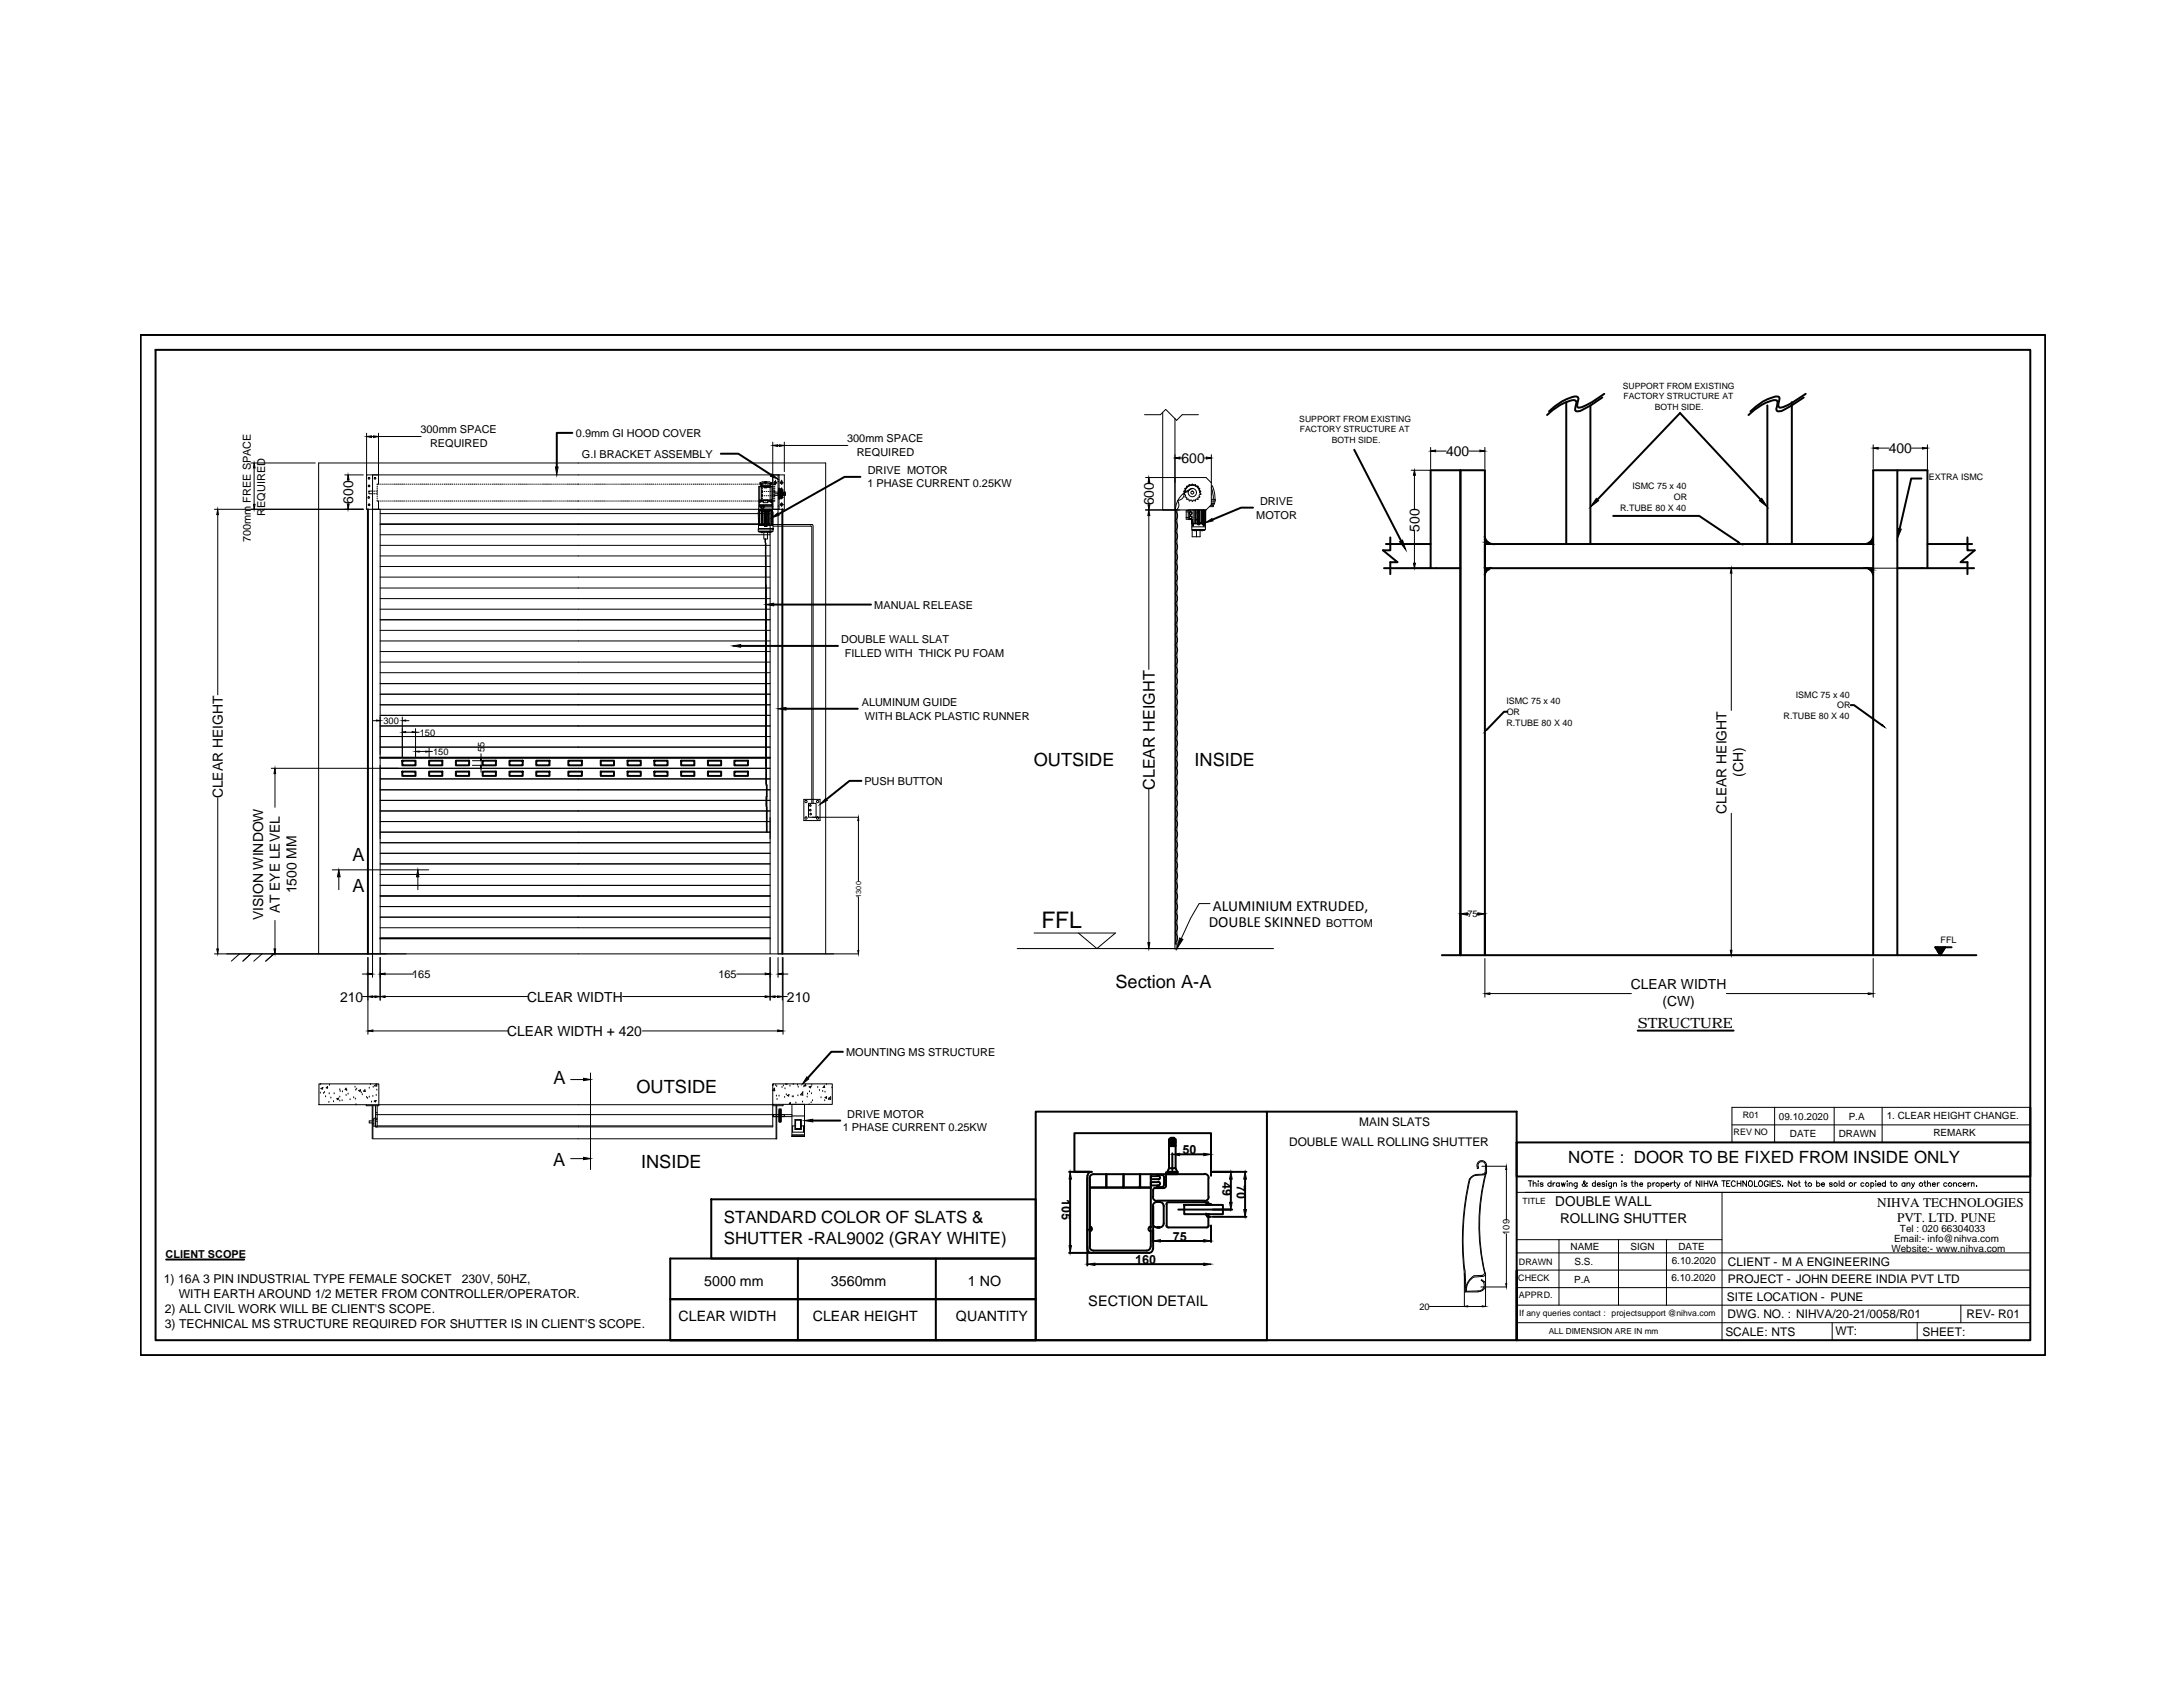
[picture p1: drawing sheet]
<svg xmlns="http://www.w3.org/2000/svg" width="279mm" height="216mm" viewBox="0 0 279 216" stroke-linecap="round" stroke-linejoin="round" font-family="sans-serif">
<defs><g id="words">
<text font-size="2.9" x="133.3" y="118.8">FFL</text>
<g font-size="2.3">
<text x="132.3" y="98">OUTSIDE</text>
<text x="152.9" y="98.1">INSIDE</text>
<text x="45.1" y="110.2">A</text>
<text x="45.1" y="114.1">A</text>
<text x="142.8" y="126.4">Section A-A</text>
<text x="70.8" y="138.7">A</text>
<text x="81.5" y="139.9">OUTSIDE</text>
<text x="70.8" y="149.3">A</text>
<text x="82.1" y="149.5">INSIDE</text>
</g>
<g font-size="2.2">
<text x="200.7" y="148.9">NOTE : DOOR TO BE FIXED FROM INSIDE ONLY</text>
<text x="92.6" y="156.5">STANDARD COLOR OF SLATS &amp;</text>
<text x="92.6" y="159.2">SHUTTER -RAL9002 (GRAY WHITE)</text>
</g>
<text font-size="2.1" x="147.8" y="101.1" transform="rotate(-90 147.8 101.1)">CLEAR HEIGHT</text>
<g font-size="2">
<text x="154.7" y="118.6">DOUBLE SKINNED</text>
<text x="155.2" y="116.5">ALUMINIUM EXTRUDED,</text>
</g>
<text font-size="1.9" x="139.3" y="167.1">SECTION DETAIL</text>
<g font-size="1.8">
<text x="151.2" y="59.3">600</text>
<text x="185.1" y="58.3">400</text>
<text x="241.7" y="58">400</text>
<text x="45.2" y="64.5" transform="rotate(-90 45.2 64.5)">600</text>
<text x="147.7" y="64.7" transform="rotate(-90 147.7 64.7)">600</text>
<text x="181.7" y="68.1" transform="rotate(-90 181.7 68.1)">500</text>
<text x="223.1" y="99.4" transform="rotate(-90 223.1 99.4)">(CH)</text>
<text x="28.5" y="102.2" transform="rotate(-90 28.5 102.2)">CLEAR HEIGHT</text>
<text x="221" y="104.2" transform="rotate(-90 221 104.2)">CLEAR HEIGHT</text>
<text x="33.7" y="117.8" transform="rotate(-90 33.7 117.8)">VISION WINDOW</text>
<text x="35.8" y="116.8" transform="rotate(-90 35.8 116.8)">AT EYE LEVEL</text>
<text x="37.9" y="114.3" transform="rotate(-90 37.9 114.3)">1500 MM</text>
<text x="43.5" y="128.2">210</text>
<text x="67.5" y="128.2">CLEAR WIDTH</text>
<text x="100.7" y="128.2">210</text>
<text x="208.7" y="126.6">CLEAR WIDTH</text>
<text x="209.6" y="131.5">STRUCTURE</text>
<text x="212.8" y="128.7">(CW)</text>
<text x="64.9" y="132.6">CLEAR WIDTH + 420</text>
<text x="90.1" y="164.6">5000 mm</text>
<text x="106.4" y="164.6">3560mm</text>
<text x="123.9" y="164.6">1 NO</text>
<text x="86.8" y="169.1">CLEAR WIDTH</text>
<text x="104" y="169.1">CLEAR HEIGHT</text>
<text x="122.4" y="169.1">QUANTITY</text>
</g>
<g font-size="1.7">
<text x="199.1" y="154.4">DOUBLE WALL</text>
<text x="240.3" y="154.4">NIHVA TECHNOLOGIES</text>
<text x="199.7" y="156.5">ROLLING SHUTTER</text>
<text x="242.8" y="156.4">PVT. LTD. PUNE</text>
</g>
<g font-size="1.6">
<text x="151.4" y="147.7">50</text>
<text x="135.9" y="153.4" transform="rotate(90 135.9 153.4)">105</text>
<text x="156.5" y="151.2" transform="rotate(90 156.5 151.2)">49</text>
<text x="158.3" y="151.7" transform="rotate(90 158.3 151.7)">70</text>
<text x="145.3" y="161.7">160</text>
<text x="150.1" y="158.8">75</text>
<text x="21" y="164.2">1) 16A 3 PIN INDUSTRIAL TYPE FEMALE SOCKET</text>
<text x="22.9" y="166.1">WITH EARTH AROUND 1/2 METER FROM CONTROLLER/OPERATOR.</text>
<text x="59.1" y="164.2">230V, 50HZ,</text>
<text x="21.1" y="168">2) ALL CIVIL WORK WILL BE CLIENT'S SCOPE.</text>
<text x="21.1" y="170">3) TECHNICAL MS STRUCTURE REQUIRED FOR SHUTTER IS IN CLIENT'S SCOPE.</text>
</g>
<g font-size="1.5">
<text x="165" y="146.7">DOUBLE WALL ROLLING SHUTTER</text>
<text x="174" y="144.1">MAIN SLATS</text>
<text x="221.2" y="162">CLIENT - M A ENGINEERING</text>
<text x="221" y="166.4">SITE LOCATION - PUNE</text>
<text x="221.2" y="164.2">PROJECT - JOHN DEERE INDIA PVT LTD</text>
<text x="220.8" y="170.9">SCALE: NTS</text>
<text x="221.1" y="168.7">DWG. NO. : NIHVA/20-21/0058/R01</text>
<text x="234.9" y="170.9">WT:</text>
<text x="246.1" y="170.9">SHEET:</text>
<text x="251.7" y="168.7">REV- R01</text>
</g>
<g font-size="1.4">
<text x="53.8" y="55.4">300mm SPACE</text>
<text x="55" y="57.3">REQUIRED</text>
<text x="73.7" y="55.9">0.9mm GI HOOD COVER</text>
<text x="74.5" y="58.6">G.I BRACKET ASSEMBLY</text>
<text x="108.4" y="56.6">300mm SPACE</text>
<text x="109.7" y="58.4">REQUIRED</text>
<text x="111" y="62.4">1 PHASE CURRENT 0.25KW</text>
<text x="111.1" y="60.6">DRIVE MOTOR</text>
<text x="161.3" y="64.6">DRIVE</text>
<text x="32.1" y="69.4" transform="rotate(-90 32.1 69.4)">700mm FREE SPACE</text>
<text x="33.9" y="66" transform="rotate(-90 33.9 66)">REQUIRED</text>
<text x="160.8" y="66.4">MOTOR</text>
<text x="111.9" y="77.9">MANUAL RELEASE</text>
<text x="107.7" y="82.3">DOUBLE WALL SLAT</text>
<text x="108.1" y="84.1">FILLED WITH THICK PU FOAM</text>
<text x="110.3" y="90.4">ALUMINUM GUIDE</text>
<text x="110.7" y="92.1">WITH BLACK PLASTIC RUNNER</text>
<text x="110.6" y="100.4">PUSH BUTTON</text>
<text x="169.7" y="118.6">BOTTOM</text>
<text x="52.8" y="125.2">165</text>
<text x="92" y="125.2">165</text>
<text x="108.3" y="135.1">MOUNTING MS STRUCTURE</text>
<text x="108.4" y="143.1">DRIVE MOTOR</text>
<text x="107.9" y="144.8">1 PHASE CURRENT 0.25KW</text>
<text x="21.2" y="161">CLIENT SCOPE</text>
</g>
<g font-size="1.3">
<text x="227.7" y="143.4">09.10.2020</text>
<text x="236.6" y="143.3">P.A</text>
<text x="241.5" y="143.2">1. CLEAR HEIGHT CHANGE.</text>
<text x="229.1" y="145.5">DATE</text>
<text x="235.3" y="145.5">DRAWN</text>
<text x="247.5" y="145.4">REMARK</text>
<text x="201" y="160">NAME</text>
<text x="201.5" y="161.9">S.S.</text>
<text x="208.7" y="160">SIGN</text>
<text x="214" y="161.8">6.10.2020</text>
<text x="214.8" y="160">DATE</text>
<text x="242.1" y="160.2">Website:- www.nihva.com</text>
<text x="242.4" y="159">Email:- info@nihva.com</text>
<text x="243.2" y="157.7">Tel : 020 66304033</text>
<text x="201.5" y="164.2">P.A</text>
<text x="213.9" y="164">6.10.2020</text>
</g>
<g font-size="1.2">
<text x="49.1" y="92.6">300</text>
<text x="53.7" y="94.1">150</text>
<text x="55.4" y="96.6">150</text>
<text x="62" y="96.3" transform="rotate(-90 62 96.3)">55</text>
<text x="187.8" y="117.4">75</text>
<text x="193.2" y="158" transform="rotate(-90 193.2 158)">109</text>
<text x="181.7" y="167.6">20</text>
</g>
<g font-size="1.1">
<text x="166.3" y="54">SUPPORT FROM EXISTING</text>
<text x="207.7" y="49.7">SUPPORT FROM EXISTING</text>
<text x="207.8" y="51.1">FACTORY STRUCTURE AT</text>
<text x="211.8" y="52.4">BOTH SIDE.</text>
<text x="166.4" y="55.3">FACTORY STRUCTURE AT</text>
<text x="170.4" y="56.7">BOTH SIDE.</text>
<text x="207.4" y="65.4">R.TUBE 80 X 40</text>
<text x="208.9" y="62.6">ISMC 75 x 40</text>
<text x="214.2" y="64">OR</text>
<text x="246.9" y="61.4">EXTRA ISMC</text>
<text x="229.8" y="89.3">ISMC 75 x 40</text>
<text x="192.8" y="90.1">ISMC 75 x 40</text>
<text x="192.8" y="92.9">R.TUBE 80 X 40</text>
<text x="192.8" y="91.5">OR</text>
<text x="228.3" y="92.1">R.TUBE 80 X 40</text>
<text x="235.1" y="90.7">OR</text>
<text x="248.4" y="120.6">FFL</text>
<text x="223.1" y="143.1">R01</text>
<text x="221.9" y="145.3">REV NO</text>
<text x="194.9" y="154">TITLE</text>
<text x="194.4" y="161.9">DRAWN</text>
<text x="194.3" y="163.9">CHECK</text>
<text x="194.4" y="166.1">APPRD.</text>
<text x="194.5" y="168.4">If any queries contact : projectsupport @nihva.com</text>
<text x="198.2" y="170.8">ALL DIMENSION ARE IN mm</text>
</g>
<text font-size=".9" x="110.2" y="114.9" transform="rotate(-90 110.2 114.9)">1300</text>
</g></defs>
<!-- layer: 0 -->
<g fill="none" stroke="#000" stroke-width=".13">
<path d="M32.1 59.3h8.3M32.5 59.9v4.6M46.9 55.4v9.8h53.5v-4.4h-53.5M47.6 55.9h.2M48.4 55.4v6.6h-.1M48.4 55.9h5.5M98.9 56.6v8.6M99.5 57h.3M100.4 56.6v3.8M100.4 57h8.1M146.5 53.1h2l.7-.7 1.4 1.4 .7-.7h2.1M148.8 52.8v12.5"/>
<path d="M150.4 53.5v67.9h.2v-56.1M151 58.6h.3M154.1 58.6h.3M155 58.2v3.6M183.1 57.3v2.7M183.7 57.7h1.4M188 57.7h1.4M190 57.3v2.7M239.7 56.9v3.1M240.4 57.3h1.4M244.7 57.3h1.4M246.7 56.9v3.2"/>
<path d="M27.4 65.2h19.1M27.9 65.9v23M44.1 60.8h2.4M44.5 61.4v.2M44.5 64.4v.1M47.2 62.9h.5v.3h-.5zM47.7 60.8v64.3M47.7 63.2h.1M47.7 62.9h.1M47.9 63.2h.1M47.9 62.9h.1M48.2 63.2h.1"/>
<path d="M48.3 64v.1h.1v1.1M48.3 62.2v.1M48.3 62.5v.1M48.3 62.7v.2h-.1M48.3 63v.1M48.3 63.2v.2M48.3 63.5v.1M48.3 63.8v.1M48.6 62h.1M48.6 64.1h.1M48.7 65.2v56.9M48.7 65.7h49.9"/>
<path d="M48.7 79.3h49.9M48.7 67.1h49.9M48.7 78h49.9M48.7 76.6h49.9M48.7 75.3h49.9M48.7 73.9h49.9M48.7 72.5h49.9M48.7 71.1h49.9M48.7 69.8h49.9M48.7 68.4h49.9M48.9 62h.1M48.9 64.1h.1"/>
<path d="M49.1 62h.1M49.1 64.1h.1M49.4 62h.1M49.4 64.1h.1M49.6 62h.1M49.6 64.1h.1M49.9 62h.1M49.9 64.1h.1M50.1 62h.1M50.1 64.1h.1M50.4 62h.1M50.4 64.1h.1"/>
<path d="M50.6 62h.2M50.6 64.1h.2M50.9 62h.1M50.9 64.1h.1M51.2 62h.1M51.2 64.1h.1M51.4 62h.1M51.4 64.1h.1M51.7 62h.1M51.7 64.1h.1M52 62h.1M52 64.1h.1"/>
<path d="M52.2 62h.1M52.2 64.1h.1M52.5 62h.1M52.5 64.1h.1M52.7 62h.1M52.7 64.1h.1M53 62h.1M53 64.1h.1M53.2 62h.1M53.2 64.1h.1M53.5 62h.1M53.5 64.1h.1"/>
<path d="M53.7 62h.2M53.7 64.1h.2M54 62h.1M54 64.1h.1M54.2 62h.2M54.2 64.1h.2M54.5 62h.1M54.5 64.1h.1M54.8 62h.1M54.8 64.1h.1M55 62h.1M55 64.1h.1"/>
<path d="M55.3 62h.1M55.3 64.1h.1M55.6 62h.1M55.6 64.1h.1M55.8 62h.1M55.8 64.1h.1M56.1 62h.1M56.1 64.1h.1M56.3 62h.1M56.3 64.1h.1M56.6 62h.1M56.6 64.1h.1"/>
<path d="M56.8 62h.2M56.8 64.1h.2M57.1 62h.1M57.1 64.1h.1M57.3 62h.2M57.3 64.1h.2M57.6 62h.1M57.6 64.1h.1M57.8 62h.2M57.8 64.1h.2M58.1 62h.1M58.1 64.1h.1"/>
<path d="M58.4 62h.1M58.4 64.1h.1M58.6 62h.1M58.6 64.1h.1M58.9 62h.1M58.9 64.1h.1M59.2 62h.1M59.2 64.1h.1M59.4 62h.1M59.4 64.1h.1M59.7 62h.1M59.7 64.1h.1"/>
<path d="M59.9 62h.1M59.9 64.1h.1M60.2 62h.1M60.2 64.1h.1M60.4 62h.2M60.4 64.1h.2M60.7 62h.1M60.7 64.1h.1M60.9 62h.2M60.9 64.1h.2M61.2 62h.1M61.2 64.1h.1"/>
<path d="M61.5 62h.1M61.5 64.1h.1M61.7 62h.1M61.7 64.1h.1M62 62h.1M62 64.1h.1M62.2 62h.1M62.2 64.1h.1M62.5 62h.1M62.5 64.1h.1M62.8 62h.1M62.8 64.1h.1"/>
<path d="M63 62h.1M63 64.1h.1M63.3 62h.1M63.3 64.1h.1M63.5 62h.1M63.5 64.1h.1M63.8 62h.1M63.8 64.1h.1M64 62h.1M64 64.1h.1M64.3 62h.1M64.3 64.1h.1"/>
<path d="M64.6 62h.1M64.6 64.1h.1M64.8 62h.1M64.8 64.1h.1M65.1 62h.1M65.1 64.1h.1M65.3 62h.1M65.3 64.1h.1M65.6 62h.1M65.6 64.1h.1M65.8 62h.1M65.8 64.1h.1"/>
<path d="M66.1 62h.1M66.1 64.1h.1M66.4 62h.1M66.4 64.1h.1M66.6 62h.1M66.6 64.1h.1M66.9 62h.1M66.9 64.1h.1M67.1 62h.1M67.1 64.1h.1M67.4 62h.1M67.4 64.1h.1"/>
<path d="M67.7 62h.1M67.7 64.1h.1M67.9 62h.1M67.9 64.1h.1M68.2 62h.1M68.2 64.1h.1M68.4 62h.1M68.4 64.1h.1M68.7 62h.1M68.7 64.1h.1M68.9 62h.1M68.9 64.1h.1"/>
<path d="M69.2 62h.1M69.2 64.1h.1M69.4 62h.2M69.4 64.1h.2M69.7 62h.1M69.7 64.1h.1M69.9 62h.2M69.9 64.1h.2M70.2 62h.1M70.2 64.1h.1M70.5 62h.1M70.5 64.1h.1"/>
<path d="M70.8 62h.1M70.8 64.1h.1M71 62h.1M71 64.1h.1M71.3 62h.1M71.3 64.1h.1M71.5 62h.1M71.5 64.1h.1M71.8 62h.1M71.8 64.1h.1M72 62h.1M72 64.1h.1"/>
<path d="M72.3 62h.1M72.3 64.1h.1M72.5 62h.2M72.5 64.1h.2M72.8 62h.1M72.8 64.1h.1M73 62h.2M73 64.1h.2M73.3 62h.1M73.3 64.1h.1M73.5 62h.2M73.5 64.1h.2"/>
<path d="M73.8 62h.3M73.8 64.1h.3M74.3 62h.1M74.3 64.1h.1M74.6 62h.1M74.6 64.1h.1M74.8 62h.1M74.8 64.1h.1M75.1 62h.1M75.1 64.1h.1M75.3 62h.1M75.3 64.1h.1"/>
<path d="M75.6 62h.1M75.6 64.1h.1M75.8 62h.1M75.8 64.1h.1M76.1 62h.1M76.1 64.1h.1M76.3 62h.2M76.3 64.1h.2M76.6 62h.1M76.6 64.1h.1M76.8 62h.2M76.8 64.1h.2"/>
<path d="M77.1 62h.1M77.1 64.1h.1M77.4 62h.1M77.4 64.1h.1M77.7 62h.1M77.7 64.1h.1M77.9 62h.1M77.9 64.1h.1M78.2 62h.1M78.2 64.1h.1M78.4 62h.1M78.4 64.1h.1"/>
<path d="M78.7 62h.1M78.7 64.1h.1M78.9 62h.1M78.9 64.1h.1M79.2 62h.1M79.2 64.1h.1M79.4 62h.2M79.4 64.1h.2M79.7 62h.1M79.7 64.1h.1M79.9 62h.2M79.9 64.1h.2"/>
<path d="M80.2 62h.1M80.2 64.1h.1M80.4 62h.2M80.4 64.1h.2M80.7 62h.1M80.7 64.1h.1M81 62h.1M81 64.1h.1M81.3 62h.1M81.3 64.1h.1M81.5 62h.1M81.5 64.1h.1"/>
<path d="M81.8 62h.1M81.8 64.1h.1M82 62h.1M82 64.1h.1M82.3 62h.1M82.3 64.1h.1M82.5 62h.1M82.5 64.1h.1M82.8 62h.1M82.8 64.1h.1M83 62h.2M83 64.1h.2"/>
<path d="M83.3 62h.1M83.3 64.1h.1M83.5 62h.2M83.5 64.1h.2M83.8 62h.1M83.8 64.1h.1M84.1 62h.1M84.1 64.1h.1M84.3 62h.1M84.3 64.1h.1M84.6 62h.1M84.6 64.1h.1"/>
<path d="M84.9 62h.1M84.9 64.1h.1M85.1 62h.1M85.1 64.1h.1M85.4 62h.1M85.4 64.1h.1M85.6 62h.1M85.6 64.1h.1M85.9 62h.1M85.9 64.1h.1M86.1 62h.1M86.1 64.1h.1"/>
<path d="M86.4 62h.1M86.4 64.1h.1M86.6 62h.2M86.6 64.1h.2M86.9 62h.1M86.9 64.1h.1M87.2 62h.1M87.2 64.1h.1M87.4 62h.1M87.4 64.1h.1M87.7 62h.1M87.7 64.1h.1"/>
<path d="M87.9 62h.1M87.9 64.1h.1M88.2 62h.1M88.2 64.1h.1M88.4 62h.1M88.4 64.1h.1M88.7 62h.1M88.7 64.1h.1M89 62h.1M89 64.1h.1M89.2 62h.1M89.2 64.1h.1"/>
<path d="M89.5 62h.1M89.5 64.1h.1M89.7 62h.1M89.7 64.1h.1M90 62h.1M90 64.1h.1M90.3 62h.1M90.3 64.1h.1M90.5 62h.1M90.5 64.1h.1M90.8 62h.1M90.8 64.1h.1"/>
<path d="M91 62h.1M91 64.1h.1M91.3 62h.1M91.3 64.1h.1M91.5 62h.1M91.5 64.1h.1M91.8 62h.1M91.8 64.1h.1M92 62h.2M92 64.1h.2M92.3 62h.1M92.3 64.1h.1"/>
<path d="M92.6 62h.1M92.6 64.1h.1M92.8 62h.1M92.8 64.1h.1M93.1 62h.1M93.1 64.1h.1M93.4 62h.1M93.4 64.1h.1M93.6 62h.1M93.6 64.1h.1M93.9 62h.1M93.9 64.1h.1"/>
<path d="M94.1 62h.1M94.1 64.1h.1M94.4 62h.1M94.4 64.1h.1M94.6 62h.1M94.6 64.1h.1M94.9 62h.1M94.9 64.1h.1M95.1 62h.2M95.1 64.1h.2M95.4 62h.1M95.4 64.1h.1"/>
<path d="M95.6 62h.2M95.6 64.1h.2M95.9 62h.1M95.9 64.1h.1M96.2 62h.1M96.2 64.1h.1M96.4 62h.1M96.4 64.1h.1M96.7 62h.1M96.7 64.1h.1M97 62h.1M97 64.1h.1"/>
<path d="M97.1 67.3h1.8v.7h-1.9v-.3h1.9h-1.8zM97.1 67.3h1.8M97.1 68h1.7v.1h-1.7zM97.1 62.3v2.5h1.7v-2.5h-1.6M97.1 64.9v.4h1.8l-.1-.4M97.1 62.2h.1M97.2 64h.1M97.2 64.3v.3h1.6v-.3M97.2 65.3h.2h-.2zM97.2 65.3h.1M97.2 62.3v1.7M97.2 62.3h.1"/>
<path d="M97.2 64.3h.1M97.2 62h.1M97.2 64.1h.1M97.2 62.3h.7v.1M97.2 64l.2 .1-.2 .2M97.3 65.5v1.6M97.3 65.4l-.2 .1v1.6l.2 .1M97.3 65.3v2l-.2-.1-.1-1.7 .3-.1M97.3 61.8l.3-.1h.8l.3 .1v.2l-.3-.2h-.8l-.3 .2zM97.3 61.8v.2h.1M97.3 65.3h.1zM97.3 64.2h.4"/>
<path d="M97.4 62v.2h1.3v-.2M97.4 64.9h-.3v-.2h1.8v.2h-1.1M97.4 64.8h.4h-.4zM97.4 64.8h.1M97.4 64.8h.4v.2h-.4zM97.4 62v.2M97.4 68.1h.2v.1h-.2zM97.4 64h1.2M97.4 64.8v.2M97.4 65.1h.3M97.5 65.2h1v.1h-1zM97.5 65.4h1v1.7h-1z"/>
<path d="M97.5 62h.1M97.5 64l.1 .1M97.5 61.9v.3M97.5 62.3h.1M97.5 62.5v.1M97.5 62.8v.1M97.5 63.3v.1h.1M97.5 63.5v.1M97.5 63.8v.1M97.6 65.4h.1v1.7h-.1zM97.6 61.8l-.3 .2M97.6 62v.1"/>
<path d="M97.6 62.3h.1M97.6 62.5v.1M97.6 62.8v.1M97.6 63v.1M97.6 63.3v.1M97.6 63.5v.1M97.6 63.8v.1M97.6 64v.1M97.6 62.9l-.1 .1v.1M97.7 64h.6v.3h-.6zM97.7 64.8h.1zM97.7 62h.1"/>
<path d="M97.7 64.1h.1M97.7 64.8v.2M97.8 68.1h.4v.9h-.4zM97.8 61.7h.1v.1h-.1zM97.8 64.8h-.4h.4M97.8 62.9h.1M97.8 63.4h.1M97.8 67.3h.3v.1h-.3zM97.8 65.4l.1 1.7zM97.8 67.3l.1 .1zM97.8 62.4h.1M97.9 61.7h.2v.1h-.2z"/>
<path d="M97.9 62.4h.2M98 65.4v1.7zM98 62h.1M98 64.1h.1M98.1 61.7h.1v.1h-.1zM98.1 62.9h.1M98.1 63.4h.1M98.1 67.3v.1zM98.1 62.4h.1M98.1 65.4l.1 1.7zM98.2 62h.2M98.2 64.1h.2"/>
<path d="M98.3 64.2h.3M98.3 62.9h.1M98.3 63.4h.1M98.4 65.4v1.7v-1.7M98.4 68.1h.2v.1h-.2zM98.4 61.8l.3 .2M98.5 64.1h.1M98.6 65.3h.2h-.2zM98.6 65.3h.1M98.6 61.9v.3M98.6 65.2v56.9M98.6 62.9h.1"/>
<path d="M98.6 63.4h.1M98.7 61.8v.2h-.2M98.7 64l-.1 .1 .1 .2M98.7 65.5l.1 .1v1.5h-.1M98.7 65.4l.2 .1v1.6l-.2 .1M98.7 65.3v2l.2-.1v-1.7l-.2-.1M98.7 65.3h.1zM98.7 62h.2M98.7 64.1h.2M98.7 64h.1M98.8 62.3h.1M98.8 64h.1"/>
<path d="M98.8 62.3h-.7h.5v1.7h-1.2v-1.7h.5h-.3v-.1h.9v.1h-.4v.1M98.8 64.3h.1M98.8 62.2h.1M98.8 62.9h.1M98.8 63.4h.1M98.8 62.3v1.7h-1.6M98.9 67.1h5l.1 .1M98.9 67.3h4.9M99 62h.2M99 61.8h.2M99 62.9h.2v.2M99 62h.1"/>
<path d="M99 62.2v.1M99 62.5v.1M99 62.7v.2M99 63v.1M99 63.2v.2M99 63.5v.1M99 63.8v.1M99 64v.1M99.2 64v.1h-.2M99.2 62.2v.1M99.2 62.5v.1M99.2 62.7v.2"/>
<path d="M99.2 63.2v.2M99.2 63h1.3v.4h-1.5M99.2 63.5v.1M99.2 63.8v.1M99.2 63.2h.4M99.2 61.6v.2M99.2 61.9h.1M99.2 61.5v.1M99.2 61.9v.1M99.3 61.8h.2M99.6 61.6h.1M99.6 64.8h.1"/>
<path d="M99.6 60.8v61.3M99.7 60.8v4.4M99.8 61.8h.2M99.8 62.7h.2M99.8 63.7h.2M99.8 64.6h.2M100 63.7h.3M100 64.6h.3M100 61.6h.1M100 61.7v.3M100 62.6v.2M100 62.8h.1"/>
<path d="M100 63.4v.1M100 63.7v.2M100 64.6h.1M100 61.5v.1M100 62.4v.1M100 62.9v.1M100 63.6v.1M100 64.3v.2M100 64.6v.2M100.1 61.8h.2M100.1 62.7h.2M100.5 63.1h-.2v.1h.2"/>
<path d="M103.8 67.3l.1 .1M103.9 67.4v35.4M104.1 67.3v35.5M146.6 61.1h7.8l.6 .7v2.8l-.6 .7h-7.8M147 61.8h.1M147 64.6h.1M147 66v19.7M150.4 72a.83 .83 0 0 1 0 1.3M150.4 73.3a.83 .83 0 0 1 0 1.3M150.4 74.6a.83 .83 0 0 1 0 1.3 .85 .85 0 0 1 0 1.3 .85 .85 0 0 1 0 1.3M150.4 78.6a.83 .83 0 0 1 0 1.3M150.4 79.9a.83 .83 0 0 1 0 1.3"/>
<path d="M150.4 66.7a.83 .83 0 0 1 0 1.3M150.4 68a.83 .83 0 0 1 0 1.3M150.4 69.3a.83 .83 0 0 1 0 1.3M150.4 70.7a.83 .83 0 0 1 0 1.2M150.5 65.3v55.5M150.5 65.4h.1M150.7 64.1a.83 .83 0 0 1-.3 1.3 .83 .83 0 0 1 0 1.3M151.5 62.9l.2 .1-.2 .2M151.5 63.2l.1 .1M151.5 63.3l.2 .1-.1 .2M151.5 63a.83 .83 0 0 1-.8 1M151.6 62.6l.1 .2-.2 .1"/>
<path d="M151.7 63.6l.2 .1v.2M151.7 62.5v.1M151.8 66.2h.3M151.8 65.5h.3M151.9 62.3v.2h-.2M151.9 63.9h.1M151.9 63.9h.2l.1 .2M151.9 62.2v.1M152.1 65.3h-.3v1.1h.3M152.1 65.3v1.2h.6M152.2 62l-.1 .2h-.2M152.2 65.3v1.2"/>
<path d="M152.2 64.1h.1M152.2 62h.1M152.3 64.1l.2-.1 .1 .1M152.3 62.6l-.2 .2-.5 .2a.99 .99 0 0 1 1-1 .99 .99 0 0 1 1 1M152.3 65.9v.2M152.4 65.3v.2M152.4 66.4v.1M152.5 67.4h1.8M152.5 66.5v.4l.2 .1M152.5 67h1.8M152.6 67h.1v.2h-.1zM152.6 67h-.1"/>
<path d="M152.6 67.8v.9h1v-.8M152.6 62.5a2.98 2.98 0 0 0-2.2 2.8M152.6 62l-.1 .1-.2-.1M152.6 66.5v.4h.1M152.7 67.2h.1zM152.7 67.2h.1v.1h-.1zM152.7 62l.1 .1 .2-.1M152.7 65.3v1.7l-.2-.1v-.4M152.8 67.9h.2zM152.9 67.9h.1M152.9 65.3v1.7M153 64.1l-.2-.1-.1 .2"/>
<path d="M153 65.3v1.7M153 62l.1 .2h.2M153.1 67.9v.8M153.2 65.3v.3M153.2 65.7v.8M153.2 66.6v.4M153.3 65.3v.3M153.3 65.7v.8M153.3 66.6v.4M153.3 63.9h-.2l-.1 .2M153.3 67h.3v.2h-.3zM153.3 62.2v.1"/>
<path d="M153.3 63.9h.1M153.3 62.3v.2h.2M153.4 65.3v1.7M153.5 65.3v1.7M153.5 62.5v.3l.2 .1M153.5 63.6l-.2 .1v.2M153.5 63.6h.1M153.6 63a.95 .95 0 0 0-1-.9 .95 .95 0 0 0-.9 .9M153.6 65.3v1.7M153.7 63.3l-.2 .1 .1 .2M153.7 62.9l-.1 .1 .1 .2M153.7 63.2v.1"/>
<path d="M153.7 67h.1M153.7 65.3v1.6M153.8 67h.1M153.8 67.9h.1zM153.8 65.3v1.6M153.9 67h.3v.2h-.3zM153.9 65.3v1.7M154 67.2h.1v.1h-.1zM154 67.3h.1zM154 65.3v1.7M154.1 65.3v1.7M154.1 65.3l.1 .1v1.5h-.1"/>
<path d="M154.1 65.3l.1 .1v1.5l-.1 .1M154.1 65.3h.2v1.6l-.2 .1zM154.2 67.8v.1h-1.6M154.3 65.3v2.5h-1.8v-.8M155 64.7h.3v.1h-.5M155 62.4l.2 .7 .1 .8M155 63.9h.5v.2h-.5M155 62.2h.2M155 64.5h.5M155.2 62.2l.2 .7 .1 1M155.3 64.5v.2M155.3 64.1l-.1 .3"/>
<path d="M155.4 64.5h-.4M155.5 64.1l-.1 .3M180.6 72.7h2.8M180.6 60.2h2.7M181 60.8v4.3M181 68v4.1M221.2 72.7h25.1M221.6 73.3v17.6M34.7 98.3h63.9M35.2 99v4.3M47.8 92.2h.4M48.7 86.1h49.9"/>
<path d="M48.7 84.7h49.9M48.7 83.4h49.9M48.7 82h49.9M48.7 80.7h49.9M48.7 99.7h49.9M48.7 97h49.9M48.7 95.6h49.9M48.7 94.3h49.9M48.7 92.9h49.9M48.7 91.6h49.9M48.7 90.2h49.9M48.7 88.8h49.9"/>
<path d="M48.7 87.5h49.9M51.5 91.8v5.1M51.9 92.2h.4M51.9 93.7h.9M53.2 93.2v3.7M53.2 93.7h.5M53.7 96.2h.8M54.9 95.7v1.2M54.9 96.2h.4M60.5 97.9h1.5M60.5 97.4h1.5M61.6 96.5v.4"/>
<path d="M61.6 98.4v.4M98.1 98.2h.1M98.1 99.5v.1M98.1 99.6h.1M150.4 98.2a.83 .83 0 0 1 0 1.3M150.4 99.5a.83 .83 0 0 1 0 1.3 .85 .85 0 0 1 0 1.3 .85 .85 0 0 1 0 1.3M150.4 81.2a.83 .83 0 0 1 0 1.3M150.4 82.5a.83 .83 0 0 1 0 1.3M150.4 83.9a.83 .83 0 0 1 0 1.3 .85 .85 0 0 1 0 1.3 .85 .85 0 0 1 0 1.3M150.4 87.9a.83 .83 0 0 1 0 1.3 .85 .85 0 0 1 0 1.3M150.4 90.5a.83 .83 0 0 1 0 1.3M150.4 91.9a.83 .83 0 0 1 0 1.3"/>
<path d="M150.4 93.2a.83 .83 0 0 1 0 1.3M150.4 94.5a.83 .83 0 0 1 0 1.3M150.4 95.8a.83 .83 0 0 1 0 1.3M150.4 97.2a.83 .83 0 0 1 0 1.2M27.9 102.1v19.3M35.2 117.8v3.6M42.5 111.3h12.4M43.4 112.2v1.7M48.7 118.7h49.9M48.7 117.4h49.9M48.7 116h49.9M48.7 114.7h49.9"/>
<path d="M48.7 113.3h49.9M48.7 111.9h49.9M48.7 110.6h49.9M48.7 109.2h49.9M48.7 107.9h49.9M48.7 106.5h49.9M48.7 105.1h49.9M48.7 103.8h49.9M48.7 102.4h49.9M48.7 101.1h49.9M53.5 112.2v1.7M98.1 100.5h.1"/>
<path d="M98.1 101.5h.1M98.1 102h.1M98.1 101.4v.1M98.1 101.9v.1M102.9 102.3h2.1v2.7h-2.1zM103.5 102.8h1v1.8h-1zM104 104.6h5.9M109.9 105v7.8M109.9 114.8v6.9M132.3 119.4h10.5l-2.4 2-2.4-2M147 101v19.6M150.4 103.5a.83 .83 0 0 1 0 1.3"/>
<path d="M150.4 104.8a.83 .83 0 0 1 0 1.3M150.4 106.1a.83 .83 0 0 1 0 1.3M150.4 107.5a.83 .83 0 0 1 0 1.3M150.4 108.8a.83 .83 0 0 1 0 1.3M150.4 110.1a.83 .83 0 0 1 0 1.3M150.4 111.4a.83 .83 0 0 1 0 1.3M150.4 112.8a.83 .83 0 0 1 0 1.3 .85 .85 0 0 1 0 1.3 .85 .85 0 0 1 0 1.3M150.4 116.8a.83 .83 0 0 1 0 1.2M150.4 118.1a.83 .83 0 0 1 0 1.3M150.4 119.4a.83 .83 0 0 1 0 1.3M154.9 115.6h-1.4l-1.1 1.9-1.2 2.6M221.6 104.1v17.5"/>
<path d="M27.4 122.1h82.5M30.7 122.1l-1.1 .9M32.1 122.1l-1 .9M33.5 122.1l-1 .9M35.1 122.1l-1.1 .9M40.8 122.1v-62.8h64.9v62.8M40.8 138.7h7.7v2.7h-7.7zM41 139.9h.1M41 138.8h.1M41.1 139.3l.2-.1-.1 .2zM41.4 139.9h.1M41.5 139.8h.1"/>
<path d="M41.8 139.2l.1-.1v.2zM42.1 140h.1M42.2 138.9h.1M42.8 140h.1M43.5 139.5h.1M43.5 139.7h.1M43.8 139.7h.1M44.3 139.3v.2l-.1-.1zM44.4 139.6h.1M45.4 139.1h.1M45.5 139.5h.1M45.6 139.4h.1"/>
<path d="M45.9 139.6l.3-.1-.1 .2zM46.2 139.9h.1M46.4 124.7h.6M46.4 127.5h.7M46.7 139.5l.1 .2-.3-.1zM47.1 122.5v9.9M47.3 139.3h.1M47.4 138.8h.1M47.7 127.5h.3M47.7 131.9h17.3M47.8 139.1h.1M48.2 138.7l-.3 .3h.3v-.3"/>
<path d="M48.2 139.5h.1M48.7 122.5v5.5M48.7 120.1h49.9M49.3 124.7h3.6M49.3 127.5h18.2M73 138.2h1.7M75.6 137.3v12.4M79.7 127.5h18.2M82.2 131.9h17.3M94.3 124.7h3.6M98.6 122.5v5.5M98.9 138.9h.1"/>
<path d="M98.9 138.7h7.6v2.6h-7.6zM98.9 138.8h.1l-.1 .1M98.9 139.5l.2-.2 .1 .3h-.3M99.2 127.5h.3M99.3 138.9h.1M99.4 139.1h.1M99.6 122.5v2.6M100.1 139.2h.1M100.1 127.5h.7M100.1 122.5v5.5M100.2 122.5v9.9M100.2 124.7h.7"/>
<path d="M100.3 139h.1M100.5 139.3h.1M100.6 138.7h.1M101.1 139h.1M101.5 138.8h.1M102.1 138.9h.1M102.2 139.1h.1M102.7 139.8l.1 .4-.3-.1zM102.8 139.8h.1M102.9 139.1h.1M103.1 138.8v.2h-.2zM103.6 139.1l.2-.1-.1 .2z"/>
<path d="M103.6 139.7h.1M103.9 140h.1M103.9 138.9h.1M104.7 139.2h.1M104.9 139.6h.1M105.3 139.7h.1M105.5 139l.1 .2h-.3zM105.6 139.8h.1M105.8 138.8h.1M106.5 139.2h.1M130.2 121.4h32.8M150.4 120.8h.2"/>
<path d="M190 122.7v4.9M190.7 127.2h18.1M221 127.2h18.1M221.2 122.2h18.1M239.7 122.7v4.9M41.7 140.4h.1M42.1 141.1h.1M42.3 140.5h.1M42.7 141h.1M43.2 140.7l-.1-.1 .2-.1v.2M43.5 140.9h.1M43.5 140.4h.1"/>
<path d="M43.8 140.9h.1M44.3 140.2h.1M44.5 140h.1M44.8 140.7h.1M45.3 140.5h.1M45.5 140.7h.1M45.6 141.4h.1M46.4 140.1h.1M46.9 141.4v.1h1.6v-.1h50.4M46.9 140.4h.1M47 140.6h.1M47.3 140.4h.1"/>
<path d="M47.6 141h.1M47.6 141.5v4.2M47.6 143.5h-.3v.2h.3M47.6 143.3h.3M47.6 143.8h.3M47.7 140.3h.1M47.7 141.5v4.2h51.7v-4.2M48.1 142.4h.2M48.1 142.6h50.8M48.1 143.5h.2M48.1 143.3h.2M48.1 141v-.2l-.2 .1 .2 .1"/>
<path d="M48.1 144.2h.1M48.1 140.2h.1M48.3 141.5v2.7M48.3 143.1h-.4v1h.2M48.3 144.1h50.6M73 148.3h1.7M98.9 142.6v.3h.8v-1h.3v1h.4v-.3h-.4v1h-.3v-1zM98.9 141.3v2.9h-50.8v-2.7M99.3 141.5v4.2M99.4 140.3h.1M99.5 140.7h.1M99.7 140.3h.1"/>
<path d="M99.7 143.1h.3M99.7 143.5h.3M99.7 143.3h.3M99.7 142.1h.3M99.7 142.2h.3M99.7 142.4h.3M99.7 142.5h.3M99.7 142.6h.3M99.7 142.7h.3M99.7 142.9h.3M99.7 143h.3M99.7 143.2h.3"/>
<path d="M99.7 143.4h.3M99.7 142.3h.3M99.7 142.8h.3M100.2 141.3v.2h-1.3M100.4 140.4h.1M100.6 140.1h.1M101 140.1l-.1 .2-.1-.1 .2-.1M101.1 141.1l.1 .2h-.2zM101.4 142.6h-2.4v.3h2.4M101.4 141.3h1.6M101.4 140.4h.1M101.5 140.4h.1"/>
<path d="M101.9 141.2h.1M102.1 140.2h.1M102.7 141h.1M103.3 140.4h.1M103.3 140h.1M103.5 141.3h.1M103.8 141.1h.1M104 140.9h.1M105.1 140.5h.1M105.6 140.9h.1M105.6 140.4h.2v.2zM106 140.7l.3-.3v.3z"/>
<path d="M106.1 140.6h.1M162.2 142.3v29.2h31.9v-18.9M188.1 150.9a35.4 35.4 0 0 0-.7 11.6M188.2 150.9a34.5 34.5 0 0 0-.7 11.6M188.8 150.3a1.16 1.16 0 0 0-.7 .6M188.9 150.4l-.3 .1-.4 .4M189 149.3a.61 .61 0 0 1 .6-.8 .61 .61 0 0 1 .7 .7v.9M189.1 149.3v.2M189.2 149.5h-.1M189.2 149.3v.2M189.7 149.3h3.1M189.8 150.3h-.9"/>
<path d="M189.9 150.3l.3-.2a26.5 26.5 0 0 0-.1 12.8M190 150.4h-1.2M190.1 150l-.4 .3M190.1 149.2a.49 .49 0 0 0-.5-.5 .49 .49 0 0 0-.4 .6M190.1 149.2v.9M190.1 150.1a26.4 26.4 0 0 0-.1 12.7M192.8 149.7v6.4M192.8 157.9v6.4M194.1 150.6h65.8v2h-65.8zM194.1 158.7h26.3M195.2 152.6h64.7M195.6 151.1h.5"/>
<path d="M195.8 151.1v.7M196.2 151.5l.3-.1 .1 .4M196.2 151.1v.7M196.9 151.1v.1zM196.9 151.4v.4M197.5 151.5l-.3-.1v.1l.3 .1v.2h-.2h-.2M198.5 151.5a.24 .24 0 0 0-.3-.1 .24 .24 0 0 0 0 .4 .24 .24 0 0 0 .3 0M198.5 151.1v.7M198.8 151.4v.4M199 151.4h-.1l-.1 .2M199.5 158.7v8.3M199.6 151.5a.22 .22 0 0 0-.3-.1 .22 .22 0 0 0 0 .4 .22 .22 0 0 0 .3 0"/>
<path d="M199.6 151.4v.4M199.8 151.4l.2 .4 .1-.4 .1 .4 .1-.4M200.6 151.1v.1zM200.6 151.4v.4M200.8 151.5l.2-.1h.2v.4M200.8 151.4v.4M201.9 151.4v.5l-.2 .2-.1-.1M201.9 151.5a.24 .24 0 0 0-.4-.1 .24 .24 0 0 0 0 .4 .24 .24 0 0 0 .4 0M203.2 151.5l-.1-.1-.3 .4h-.2l-.1-.1 .3-.3v-.3l-.1 .1v.2l.2 .4h.2h.1M204.2 151.5a.22 .22 0 0 0-.3-.1 .22 .22 0 0 0 0 .4 .22 .22 0 0 0 .3 0M204.2 151.1v.7M204.4 151.6h.4v-.1a.22 .22 0 0 0-.4 0 .22 .22 0 0 0 .2 .3h.2"/>
<path d="M205.4 151.5l-.3-.1v.1l.3 .1v.2h-.2h-.2M205.6 151.1v.1zM205.6 151.4v.4M206.3 151.4l-.1 .6h-.2M206.3 151.5a.22 .22 0 0 0-.4-.1 .22 .22 0 0 0 0 .4 .22 .22 0 0 0 .4 0M206.5 151.5l.3-.1 .1 .4M206.5 151.4v.4M207.2 158.7v8.3M207.6 151.1v.1zM207.6 151.4v.4M208.2 151.5l-.3-.1v.1l.3 .1v.2h-.2h-.2M208.8 151.4h.2"/>
<path d="M208.9 151.1v.6l.2 .1M209.3 151.5l.2-.1 .1 .4M209.3 151.1v.7M209.9 151.6h.3l-.1-.2a.23 .23 0 0 0-.2 .2 .23 .23 0 0 0 .3 .2M210.9 151.5l.1-.1a.23 .23 0 0 1 .3 .2 .23 .23 0 0 1-.3 .2h-.1M210.9 151.4v.7M211.6 151.4v.4M211.8 151.4l-.2 .1v.1M212.6 151.5a.22 .22 0 0 1 .3-.1 .22 .22 0 0 1 0 .4 .22 .22 0 0 1-.3 0M212.6 151.4v.7M213.2 151.6h.4l-.1-.2a.24 .24 0 0 0-.3 .3 .24 .24 0 0 0 .4 .1M213.3 158.7v8.3"/>
<path d="M213.8 151.4v.4M214.1 151.4l-.2 .1-.1 .1M214.2 151.4h.2M214.3 151.1v.6l.2 .1M214.6 151.4l.2 .4 .2-.4M214.8 151.8l-.2 .3M216.2 151.4h.2M216.5 151.1l-.2 .2v.5M217.6 151.1v.7l-.5-.7v.7M217.8 151.1v.7M218.1 151.1v.7M218.1 151.5h.5"/>
<path d="M218.6 151.1v.7M218.8 151.1l.2 .7 .3-.7M219.3 151.8l.3-.7 .3 .7M219.4 151.6h.4M220.4 151.1h.4M220.4 152.6v18.9M220.6 151.1v.7M221 151.5h.2M221.4 151.1h-.4v.7h.4M221.7 144h38.2M222.1 151.3a.26 .26 0 0 0-.3-.2 .26 .26 0 0 0-.2 .3v.2a.26 .26 0 0 0 .2 .2 .26 .26 0 0 0 .3-.1M222.3 151.5h.5"/>
<path d="M222.3 151.1v.7M222.8 151.1v.7M223.5 151.1v.7l-.4-.7v.7M223.8 151.3a.26 .26 0 0 1 .3-.2 .26 .26 0 0 1 .2 .3v.2a.25 .25 0 0 1-.3 .2 .25 .25 0 0 1-.2-.2zM224.6 151.1v.7h.3M225.2 151.2a.33 .33 0 0 1 .4 .3 .33 .33 0 0 1-.5 .3v-.4zM226.3 151.3l-.1-.1a.35 .35 0 0 0-.4 .2 .35 .35 0 0 0 .2 .4h.3v-.2h-.1M226.5 151.1v.7M226.8 151.5h.3M227.1 141.7v4.5M227.3 151.1h-.5v.7h.5M227.9 151.2l-.2-.1-.2 .1-.1 .2 .4 .1 .1 .3h-.2h-.3"/>
<path d="M228.1 151.8h.1zM229.3 151.1v.7l-.4-.7v.7M230.2 151.4h.2M230.3 151.1v.6l.1 .1M231 151.4h.2M231.1 151.1v.7h.2M232.5 151.5a.24 .24 0 0 1 .4-.1 .24 .24 0 0 1 0 .4 .24 .24 0 0 1-.4 0M232.5 151.1v.7M233.1 151.6h.4l-.1-.2a.24 .24 0 0 0-.3 .3 .24 .24 0 0 0 .4 .1M234.5 151.5l-.1-.1h-.2v.1l.3 .1v.2h-.2h-.1M234.8 141.7v4.5M235.4 151.1v.7"/>
<path d="M236 151.5a.24 .24 0 0 0-.3-.1 .24 .24 0 0 0 0 .4 .24 .24 0 0 0 .3 0M236 151.1v.7M237.3 151.4v.4M237.6 151.4h-.2l-.1 .2M238.6 151.5a.22 .22 0 0 0-.4-.1 .22 .22 0 0 0 0 .4 .22 .22 0 0 0 .4 0M239.5 151.5l.1-.1a.23 .23 0 0 1 .2 .2 .23 .23 0 0 1-.3 .2M239.5 151.4v.7M240 151.2h.1M240.1 151.4v.4M240.3 151.6h.4l-.1-.2a.24 .24 0 0 0-.3 .3 .24 .24 0 0 0 .4 .1M240.9 141.7v4.5M241.3 151.5a.24 .24 0 0 0-.3-.1 .24 .24 0 0 0 0 .4 .24 .24 0 0 0 .3 0"/>
<path d="M241.3 151.1v.7M241.9 151.4h.3M242 151.1v.6l.2 .1M243.8 151.5a.22 .22 0 0 0-.3-.1 .22 .22 0 0 0 0 .4 .22 .22 0 0 0 .3 0M243.8 151.4v.4M244.1 151.5l.3-.1v.4M244.1 151.4v.4M244.7 151.4l.2 .4 .1-.4M244.9 151.8l-.3 .3M246.2 151.4h.3M246.4 151.1v.6l.1 .1M246.7 151.5l.3-.1 .1 .4"/>
<path d="M246.7 151.1v.7M247.3 151.6h.4v-.1a.22 .22 0 0 0-.4 0 .22 .22 0 0 0 .2 .3h.2M248 151.4v.4M248.2 151.4l-.2 .1v.1M249.2 151.5a.24 .24 0 0 0-.4-.1 .24 .24 0 0 0 0 .4 .24 .24 0 0 0 .4 0M250 151.5l.2-.1h.2v.4M250 151.4v.4M251.1 151.5a.24 .24 0 0 0-.4-.1 .24 .24 0 0 0 0 .4 .24 .24 0 0 0 .4 0M251.3 151.6h.3v-.1a.21 .21 0 0 0-.3 0 .21 .21 0 0 0 0 .3h.2h.1M251.9 151.4v.4M252.2 151.4l-.3 .1v.1M252.3 151.5l.2-.1h.2v.4"/>
<path d="M252.3 151.4v.4M253 151.8h.1M259.9 141.7h-38.2v4.5h38.2M91 161.1h41.6M187.4 162.5l.2 2.8h1.6M187.4 163v4.2h-4.5M187.5 162.5l.1 2.8 1.6-.1M187.8 167.2h1.9M188.7 163.4a1.84 1.84 0 0 0-1 1.8M189.5 164.7h3.3M189.7 163.2h-1a2.39 2.39 0 0 0-1.1 1.6M189.9 164.1a.74 .74 0 0 1-.7 1.1"/>
<path d="M190 162.8a.36 .36 0 0 1-.3 .4M190 164a.87 .87 0 0 1-.8 1.3M190 164.1l-.4-.3v.1l.3 .2M190.1 162.9a.36 .36 0 0 1-.3 .4l-1.1 .1M190.1 163v4.2M194.1 167h65.8M194.1 164.8h65.8M194.1 162.5h65.8M194.1 160.3h65.8M194.1 169.3h65.8M234.5 169.3v2.2M245.4 169.3v2.2"/>
<path d="M251 167v2.3"/>
<circle cx="47.2" cy="63.7" r=".11"/>
<circle cx="47.2" cy="61.2" r=".11"/>
<circle cx="47.2" cy="62.2" r=".11"/>
<circle cx="47.2" cy="64.6" r=".11"/>
<circle cx="48" cy="61.2" r=".11"/>
<circle cx="97.2" cy="64.1" r=".11"/>
<circle cx="97.2" cy="64.1" r=".02"/>
<circle cx="98" cy="61.7" r=".06"/>
<circle cx="98" cy="62.3" r=".06"/>
<circle cx="98" cy="62.3" r=".02"/>
<circle cx="98.7" cy="64.1" r=".11"/>
<circle cx="98.7" cy="64.1" r=".02"/>
<circle cx="99.2" cy="61.8" r=".15"/>
<circle cx="100" cy="61.8" r=".15"/>
<circle cx="100" cy="63.6" r=".15"/>
<circle cx="100" cy="62.7" r=".15"/>
<circle cx="100" cy="64.6" r=".15"/>
<circle cx="152.4" cy="65.7" r=".19"/>
<circle cx="152.4" cy="66.2" r=".19"/>
<circle cx="152.4" cy="66.2" r=".15"/>
<circle cx="152.4" cy="65.7" r=".15"/>
<circle cx="152.6" cy="63" r=".53"/>
<circle cx="152.6" cy="63" r=".19"/>
<circle cx="153.2" cy="66.5" r=".06"/>
<circle cx="153.2" cy="65.7" r=".02"/>
<circle cx="153.7" cy="66.9" r=".06"/>
<circle cx="103.2" cy="104.7" r=".15"/>
<circle cx="103.2" cy="102.6" r=".15"/>
<circle cx="103.7" cy="103.7" r=".11"/>
<circle cx="103.7" cy="103.1" r=".11"/>
<circle cx="103.8" cy="104.2" r=".11"/>
<circle cx="104.6" cy="104.7" r=".15"/>
<circle cx="104.6" cy="102.6" r=".15"/>
<circle cx="212.2" cy="151.6" r=".24"/>
<circle cx="215.8" cy="151.6" r=".23"/>
<circle cx="229.8" cy="151.6" r=".24"/>
<circle cx="231.6" cy="151.6" r=".24"/>
<circle cx="234.9" cy="151.6" r=".24"/>
<circle cx="236.9" cy="151.6" r=".24"/>
<circle cx="239" cy="151.6" r=".23"/>
<circle cx="242.6" cy="151.6" r=".24"/>
<circle cx="245.9" cy="151.6" r=".24"/>
<circle cx="249.6" cy="151.6" r=".24"/>
</g>
<g fill="#000" stroke="#000" stroke-width=".13">
<path d="M32.5 59.3l.2 .6h-.3zM46.9 55.9l.7-.1v.2zM47.8 55.8l.6 .1-.6 .1zM71.1 59.8h.3l-.1 1zM98.9 57l.6-.1v.2zM99.8 56.9l.6 .1-.6 .1zM150.4 58.6l.6-.1v.2zM154.4 58.5l.6 .1-.6 .1zM183.1 57.7l.6-.1v.2zM189.4 57.6l.6 .1-.6 .1zM239.7 57.3h.7v.2zM246.1 57.3h.6l-.6 .2z"/>
<path d="M27.9 65.2l.1 .7h-.3zM32.4 64.5h.3l-.2 .7zM44.5 64.5h.2l-.2 .7zM44.5 60.8l.2 .6h-.2zM98.8 60.6l.8 .7-1-.4zM98 77.4l1-.2v.3zM98.7 66.3l.8-.7 .2 .3zM147 65.3l.2 .7h-.3zM147 61.1l.2 .7h-.2zM147 64.6h.2l-.2 .7zM154.2 66.9l.9-.5 .2 .3zM179.1 69.3l.4-.2 .4 1.3z"/>
<path d="M181 60.2l.2 .6h-.3zM180.9 72.1h.3l-.2 .6zM190 68.7l.2 .4h-.2zM190 72.9h.5l-.3 .3zM204.3 63.8l.3 .3-1 .8zM221.6 72.7l.1 .6h-.2zM222.5 69.3l.3 .3-.4-.2zM225.5 63.8l.7 1.1-1-.8zM239.3 72.9h.4v.3zM239.7 68.7v.4h-.1zM242.9 67.6l.4 .1-.5 1.2zM35.2 98.3l.1 .7h-.2z"/>
<path d="M48.2 92.1l.5 .1-.5 .1zM51.5 92.2l.4-.1v.2zM51.5 93.7l.4-.1v.2zM52.8 93.6l.4 .1-.4 .1zM53.2 96.2l.5-.1v.2zM54.5 96.1l.4 .1-.4 .1zM61.6 97.9v.5h-.1zM61.5 96.9h.1v.5zM93.8 82.7l1-.2v.3zM99.6 90.7l1-.2v.4zM190.3 93.3l.1 .1-.4 .2zM240.9 92.7l.3 .4-.4-.2z"/>
<path d="M43.4 111.3l.1 .9h-.3zM53.5 111.3l.1 .9h-.3zM105.7 102.2l.2 .2-.9 .5zM109.9 104.6v.4h-.1zM186.9 117l.9-.2v.3zM189.2 116.8l.8 .2-.8 .1zM27.7 121.4h.3l-.1 .7zM35.1 121.4h.2l-.1 .7zM47 124.5l.7 .2h-.7zM47.1 131.9l.6-.1v.2zM47.1 127.5h.6v.2zM48 127.5h.7l-.7 .2z"/>
<path d="M48.7 124.7l.6-.2v.2zM48.7 127.5h.6v.2zM74.7 138l.9 .2-.9 .1zM97.9 127.5h.7l-.7 .2zM97.9 124.5l.7 .2h-.7zM98.6 127.5h.6v.2zM99.5 127.5h.6l-.6 .2zM99.5 131.8l.7 .1-.7 .1zM99.6 124.7l.6-.2v.2zM103.3 137.8l.2 .3-.8 .6zM109.8 121.7h.1v.4zM146.9 120.6h.3l-.2 .8z"/>
<path d="M151 120l.4 .2-.8 1.2zM190 127.2l.7-.1v.2zM221.5 121.6h.2l-.1 .6zM239.1 127.1l.6 .1-.6 .1zM74.7 148.1l.9 .2-.9 .1zM103 143.4l1-.2v.4zM192.8 149.3v.4h-.1zM187.4 167.2l.4-.1v.1zM189.7 167.1l.4 .1h-.4zM192.7 164.3h.1v.4z"/>
<path d="M190 69.1v.3h.5zM190 69.1h.2l.3 .3z"/>
<path d="M190 69.4v.2h.9zM190 69.4h.5l.4 .2z"/>
<path d="M190 72.7v.2h.5zM190 72.7h.9l-.4 .2z"/>
<path d="M190 72.9v.3h.2zM190 73.2h.2l-.2 .4z"/>
<path d="M238.9 69.6h.8l-.4-.2zM239.3 69.4h.4v.2z"/>
<path d="M239.3 69.4h.4l-.1-.3zM239.6 69.1h.1v.3z"/>
<path d="M238.9 72.7l.4 .2h.4zM238.9 72.7h.8v.2z"/>
<path d="M239.3 72.9l.3 .3h.1zM239.6 73.2h.1v.4z"/>
</g>
<!-- layer: WALL -->
<path d="M101.4 141.3v4.1M101.4 145.4h1.6M101.4 145.2h1.6M101.4 142.8h1.6M101.7 143.3h.8v1.3h-.8zM101.7 144.1h-.3v.8h1.4v-.8h-.3M101.8 143.4h.7v1h-.7zM102.5 143.3v1.3M103 141.3v4.1h-1.6h1.6z" fill="none" stroke="#000" stroke-width=".13"/>
<!-- layer: 0 -->
<g fill="none" stroke="#000" stroke-width=".25">
<path d="M18 42.9h243.8v130.5h-243.8zM19.9 44.8h240v126.7h-240zM73.3 55.4h-2v4.4M92.3 58.1h2.2l4.2 2.7M173.3 57.6l6 11.6M200.5 51.5v18.1M203.6 51.9v17.7M205.1 50.9l-1.6 1-1.3 .7h-.5a1.18 1.18 0 0 1 .1-1.1l-.1-.2a1.47 1.47 0 0 0-1.4 .2l-1.6 1-.7 .6M205.3 50.4a8.2 8.2 0 0 1-3.2 1.8l-.2-.1a1.25 1.25 0 0 1 .1-1.1l-.1-.2a1.47 1.47 0 0 0-1.4 .3l-1.5 .9-.7 .6M226.2 51.9v17.7M229.3 51.5v18.1M230.9 50.9l-2.9 1.7h-.4l-.2-.1 .1-1.2a1.56 1.56 0 0 0-1.5 .2l-1.5 1-.7 .6"/>
<path d="M231.1 50.4a8.2 8.2 0 0 1-3.2 1.8l-.2-.1-.1-.3 .1-1a1.56 1.56 0 0 0-1.5 .3l-.5 .3-1.7 1.2M47.1 65.2v56.9M99 77.4h12.5M99.6 63.2h.1M99.7 63.2h.1M99.7 62.7h.3v1h-.3M99.7 62.6h.1v1.2h-.1zM99.7 62.6h.1M99.7 62.8h.1M99.7 63.6h.1M99.7 63.7h.1M99.7 63h.4"/>
<path d="M99.7 63.4h.4M99.8 62.9h.3v.5h-.3M99.8 63.2h.1M99.9 63.2h.1M100 63.2h.1M100.1 65.2v56.9M100.2 63.2h.1M110.1 61h-2l-8.5 4.8M160.4 65h-1.6l-3.6 1.5M177.1 72.7h9.8M177.4 69.6h5.7M177.9 68.8v1.6h-.9l1.9 1.6h-1v1.5"/>
<path d="M183.1 72.7v-12.5h6.9v62M186.9 60.2v62M190 68.7a1.12 1.12 0 0 0 .8 .9M190 72.7h49.7M190 69.6h49.7M190.8 72.7a1.12 1.12 0 0 0-.8 .9M204.4 64l10.6-11.1 10.4 11.1M206.5 66h11l5 3.4M238.9 72.7a1.12 1.12 0 0 1 .8 .9M239.7 68.7a1.12 1.12 0 0 1-.8 .9M242.8 60.2v62M242.8 72.7h9.9"/>
<path d="M245.9 61.2h-1.3l-1.5 6.5M246.7 72.7v-12.5h-7v62M246.7 69.6h5.7M251.8 68.8v1.6h.9l-1.8 1.6h.9v1.5M48.7 97h49.9M51.5 97.4h1.7v.5h-1.7zM51.5 98.7h1.7v.6h-1.7zM54.9 97.4h1.7v.5h-1.7zM54.9 98.7h1.7v.6h-1.7zM58.3 97.4h1.7v.5h-1.7zM58.3 98.7h1.7v.6h-1.7zM61.8 97.4h1.7v.5h-1.7z"/>
<path d="M61.8 98.7h1.7v.6h-1.7zM65.2 97.4h1.7v.5h-1.7zM65.2 98.7h1.7v.6h-1.7zM68.6 97.4h1.7v.5h-1.7zM68.6 98.7h1.7v.6h-1.7zM72.7 97.4h1.8v.5h-1.8zM72.7 98.7h1.8v.6h-1.8zM76.9 97.4h1.7v.5h-1.7zM76.9 98.7h1.7v.6h-1.7zM80.3 97.4h1.7v.5h-1.7zM80.3 98.7h1.7v.6h-1.7zM83.7 97.4h1.7v.5h-1.7z"/>
<path d="M83.7 98.7h1.7v.6h-1.7zM87.2 97.4h1.7v.5h-1.7zM87.2 98.7h1.7v.6h-1.7zM90.6 97.4h1.7v.5h-1.7zM90.6 98.7h1.7v.6h-1.7zM94 97.4h1.7v.5h-1.7zM94 98.7h1.7v.6h-1.7zM94.8 82.7h12.4M100.6 90.7h9.2M110.3 99.9h-1.6l-2.9 2.4M192.9 91.1h-.4l-2.2 2.2M236.9 90.2h.4l3.6 2.6"/>
<path d="M187.8 117h.1M189.1 117h.1M48.7 120.1h49.9M107.9 134.6h-1.5l-3 3.4M184.5 122.2h68.5M209.6 131.9h12.3M247.7 121.2v.1M248 121.2l-.2 .2M248.1 121.2l-.2 .3M248.3 121.2l-.3 .4M248.6 121.2l-.6 .5M248.7 121.2l-.6 .7"/>
<path d="M248.7 121.6l-.4 .5M248.9 121.2l-.7 .8M249 121.2l-.7 1M249.8 121.2h-2.1l.6 1h.1M91 153.5h41.6v7.6h-41.6zM104 143.4h3.5M132.6 142.3h29.6v29.2h-29.6zM137.5 150h2M162.2 142.3h31.9v29.2v-8.9M194.1 146.2h65.8v4.4h-65.8zM259.9 141.7v4.5M85.8 166.3h46.8"/>
<path d="M85.8 171.5v-10.4h46.8v10.4M102.1 161.1v10.4M119.8 161.1v10.4M132.6 171.5h-46.8h46.8"/>
</g>
<!-- layer: labeling -->
<g fill="none" stroke="#000" stroke-width=".13">
<path d="M97.9 69l.1 .1M98 69.2h.1M98 69.3h.1M98 69.4h.1M98 69.6h.1M98 69.5h.1M98 69.8h.1M98 69.7h.1M98 69.9h.1M98 70.1h.1M98 70.3h.1M98 70.6h.1"/>
<path d="M98 70.5h.1M98 70.7h.1M98 70.9h.1M98 70.8h.1M98 71.1h.1M98 71.4h.1M98 71.6h.1M98 72h.1M98 72.2h.1M98 72.1h.1M98 72.4h.1M98 72.6h.1"/>
<path d="M98 72.8h.1M98 72.9h.1M98 71.9h.1M98 71.8h.1M98 73h.1M98 73.2h.1M98 73.1h.1M98 73.3h.1M98 73.5h.1M98 73.7h.1M98 73.9h.1M98 74.2h.1"/>
<path d="M98 74.1h.1M98 74.3h.1M98 74.5h.1M98 74.4h.1M98 74.7h.1M98 74.8h.1M98 69.2v.1M98 69.3v.1M98 69v.4M98 69.5v3.5M98 73.1v1.7M98 75.7v.1"/>
<path d="M98 76.8v.1M98 78.1v.1M98 79.2v.1M98 69.5v.1M98 69.6v.2M98 69.8v.1M98 70v.1M98 70.1v.2M98 70.3v.1M98 70.5v.1M98 70.6v.1M98 70.8v.1"/>
<path d="M98 70.9v.2M98 71.1v.1M98 71.3v.1M98 71.4v.2M98 71.6v.1M98 71.8v.1M98 72.2v.2M98 72.4v.1M98 72.6v.1M98 72.9v.1M98 73.1v.1M98 73.4v.1"/>
<path d="M98 73.6v.1M98 73.7v.2M98 73.9v.1M98 74.1v.1M98 74.2v.1M98 74.5v.2M98 74.7l.1 11.4M98 71.9v.1M98 73.2v.1M98 73.7v.1M98 75h.1M98 75.7h.1"/>
<path d="M98 76.4v.1M98 76.4h.1M98 75.5h.1M98 76.6h.1M98 76.8h.1M98 77.3v.1M98 77.8v.1M98 77.8h.1M98 78.1h.1M98 79h.1M98 79.2h.1M98 79.6v.1"/>
<path d="M98 75.2h.1M98 75.6h.1M98 75.8h.1M98 76h.1M98 76.2h.1M98 76.5h.1M98 75.4h.1M98 76.7h.1M98 76.9h.1M98 77h.1M98 77.2h.1M98 77.4h.1"/>
<path d="M98 78h.1M98 77.9h.1M98 78.2h.1M98 78.3h.1M98 78.6h.1M98 78.7h.1M98 77.6h.1M98 79.7h.1M98 79.9h.1M98 78.9h.1M98 79.1h.1M98 79.3h.1"/>
<path d="M98 79.5h.1M98 74.9v.1M98 75v.2M98 75.2v.1M98 75.4v.1M98 75.8v.2M98 76v.1M98 76.2v.1M98 76.5v.2M98 76.9v.1M98 77.1v.1M98 77.2v.2"/>
<path d="M98 77.4v.1M98 77.6v.1M98 77.9v.1M98 78.2v.1M98 78.4v.1M98 78.6v.1M98 78.7v.2M98 78.9v.1M98 79.4v.1M98 79.5v.2M98 79.7v.1M98 79.9v.1"/>
<path d="M98 72.1v.1M98 74.4v.1M98 72.8v.1M98 75v.1M98 76.7v.1M98 78v.1M98 80.4v.1M98 80.1v.1M98 80.1h.1M98 80.4h.1M98 80h.1M98 80.3h.1"/>
<path d="M98 80.2h.1M98 80.5h.1M98 80.6h.1M98 80.8h.1M98 81.4h.1M98 81.6h.1M98 81.5h.1M98 81.8h.1M98 81.7h.1M98 81.9h.1M98 82.2h.1M98 82.3h.1"/>
<path d="M98 81.2h.1M98 82.4h.1M98 82.6h.1M98 82.5h.1M98 82.7h.1M98 82.8h.1M98 82.9h.1M98 83.3h.1M98 83.5h.1M98 83.7h.1M98 83.6h.1M98 83.9h.1"/>
<path d="M98 83.8h.1M98 84.1h.1M98 84h.1M98 83.1h.1M98 84.2h.1M98 84.4h.1M98 84.6h.1M98 84.7h.1M98 84.8h.1M98 85h.1M98 84.9h.1M98 85.2h.1"/>
<path d="M98 85.1h.1M98 85.3h.1M98 85.7h.1M98 85.9h.1M98 86.1h.1M98 86h.1M98 85.5h.1M98 86.6h.1M98 80v.1M98 80.2v.1M98 80.5v.1M98 80.7l.1 .1h-.1z"/>
<path d="M98 80.8l.1 .2h-.1zM98 81v.1zM98 87.5l.1 .1M98 87.7l.1 .1M98 88.8l.1 .1M98 90l.1 .1M98 80.3v.1M98 81.2v.1M98 81.4v.1M98 81.5v.1M98 81.6v.2M98 81.8v.1"/>
<path d="M98 82v.1M98 82.2v.1M98 82.3v.2M98 82.5l.1 .1M98 83v.1M98 83.1v.2M98 83.3v.1M98 83.5v.1M98 83.6l.1 .1M98 83.8v.1M98 84.1v.1M98 84.2v.2"/>
<path d="M98 84.4v.1M98 84.6v.1M98 84.7l.1 .1M98 84.9l.1 .1M98 85.1v.1M98 85.4v.1M98 85.5v.2M98 85.7v.1M98 85.9v.1M98 86l.1 .1M98 83.9l.1 .1M98 85.7l.1 .1"/>
<path d="M98 87.4l.1 .1M98 87.4h.1M98 87.5h.1M98 87.7h.1M98 88.4l.1 .1M98 88.4h.1M98 88.6h.1M98 88.8h.1M98 89.7l.1 .1M98 89.7h.1M98 90h.1M98 86.3h.1"/>
<path d="M98.1 86.8h.1M98.1 87h.1M98.1 87.4h.1M98.1 87.5h.1M98.1 87.6h.1M98.1 87.8h.1M98.1 87.7h.1M98.1 88h.1M98.1 88.2h.1M98.1 88.3h.1M98.1 87.2h.1M98.1 88.4h.1"/>
<path d="M98.1 88.6h.1M98.1 88.5h.1M98.1 88.8h.1M98.1 88.7h.1M98.1 88.9h.1M98.1 89.3h.1M98.1 89.5h.1M98.1 89.7h.1M98.1 89.6h.1M98.1 89.9h.1M98.1 89.8h.1M98.1 90.1h.1"/>
<path d="M98.1 90h.1M98.1 89.1h.1M98.1 90.2h.1M98.1 90.4h.1M98.1 90.6h.1M98.1 91h.1M98.1 91.1h.1M98.1 91.2h.1M98.1 91.4h.1M98.1 91.6h.1M98.1 91.8h.1M98.1 91.9h.1"/>
<path d="M98.1 90.9h.1M98.1 90.8h.1M98.1 92h.1M98.1 92.1h.1M98.1 92.2h.1M98.1 92.3h.1M98.1 92.5h.1M98.1 92.7h.1M98.1 92.8h.1M98.1 93h.1M98.1 93.5h.1M98.1 93.4h.1"/>
<path d="M98.1 93.6h.1M98.1 93.8h.1M98.1 94h.1M98.1 94.2h.1M98.1 94.3h.1M98.1 93.3h.1M98.1 93.2h.1M98.1 94.4h.1M98.1 94.6h.1M98.1 94.5h.1M98.1 94.8h.1M98.1 94.7h.1"/>
<path d="M98.1 94.9h.1M98.1 95.3h.1M98.1 95.6h.1M98.1 95.5h.1M98.1 95.7h.1M98.1 95.8h.1M98.1 95.9h.1M98.1 96.1h.1M98.1 95.1h.1M98.1 96.3h.1M98.1 96.4h.1M98.1 96.6h.1"/>
<path d="M98.1 97.1h.1M98.1 97h.1M98.1 97.2h.1M98.1 97.4h.1M98.1 97.6h.1M98.1 97.8h.1M98.1 97.9h.1M98.1 96.9h.1M98.1 96.8h.1M98.1 98h.1M98.1 86.3h.1M98.1 86.2h.1"/>
<path d="M98.1 86.5h.1M98.1 86.4h.1M98.1 86.6h.1M98.1 86.2l-.1 .1M98.1 86.4v.1M98.1 86.7v.1M98.1 86.9v.1M98.1 87v.2M98.1 87.2v.1M98.1 87.4h-.1M98.1 87.8v.2M98.1 88v.1"/>
<path d="M98.1 88.2v.1M98.1 88.3l-.1 .1M98.1 88.5l-.1 .1M98.1 88.7v.1M98.1 89v.1M98.1 89.1v.2M98.1 89.3v.1M98.1 89.5v.1M98.1 89.6l-.1 .1M98.1 89.8v.1M98.1 90.1v.1M98.1 90.3v.1"/>
<path d="M98.1 90.5v.1M98.1 90.6v.1M98.1 90.8v.1M98.1 91v.1M98.1 91.1v.1M98.1 91.3v.1M98.1 91.4v.2M98.1 91.6v.1M98.1 91.8v.1M98.1 91.9v.2M98.1 92.1v.1M98.1 92.2v.1"/>
<path d="M98.1 92.4v.1M98.1 92.5v.2M98.1 82.8l-.1 .1M98.1 84l-.1 .1M98.1 85.2l-.1 .1M98.1 86.2v11.8M98.1 98.3v.1M98.1 98.5h.1M98.1 99.9v.1M98.1 82.6h-.1M98.1 82.7l-.1 .1M98.1 83.7l-.1 .1"/>
<path d="M98.1 84.8l-.1 .1M98.1 85h-.1M98.1 85.6l-.1 .1M98.1 87.5h-.1M98.1 87.7h-.1M98.1 88.8h-.1M98.1 89.3l-.1 .1M98.1 89.9l-.1 .1M98.1 92.7v.1M98.1 92.9v.1M98.1 93v.2M98.1 93.2v.1"/>
<path d="M98.1 93.4v.1M98.1 93.5v.1M98.1 93.7v.1M98.1 93.8v.2M98.1 94v.1M98.1 94.2v.1M98.1 94.3v.2M98.1 94.5v.1M98.1 94.7v.1M98.1 95v.1M98.1 95.2v.1M98.1 95.3v.1"/>
<path d="M98.1 95.5v.1M98.1 96v.1M98.1 96.1v.2M98.1 96.3v.1M98.1 96.5v.1M98.1 96.6v.2M98.1 96.8v.1M98.1 97v.1M98.1 97.3v.1M98.1 97.4v.2M98.1 97.6v.1M98.1 97.8v.1"/>
<path d="M98.1 97.9v.1M98.1 94.8v.1M98.1 98.3h.1M98.1 99.2h.1M98.1 98.2h.1M98.1 99.8v.1M98.1 99.8h.1M98.1 99.9h.1M98.1 86.5l-.1 .1M98.1 98.1h.1M98.1 98.4h.1M98.1 98.7h.1"/>
<path d="M98.1 98.9h.1M98.1 99.1h.1M98.1 99.3h.1M98.1 99.4h.1M98.1 99.6h.1M98.1 99.7h.1M98.1 100h.1M98.1 98.1v.1M98.1 98.6v.1M98.1 98.7v.2M98.1 98.9v.1M98.1 99.1v.1"/>
<path d="M98.1 99.4v.1M98.1 99.6v.1M98.1 99.7v.1M98.1 95.8v.1M98.1 97.1v.1M98.1 98.1v1.2M98.1 99.6v.9M98.1 95.7v.1M98.1 98.2v.1M98.1 98.4v.1M98.1 100.1h.1M98.1 100.5v-.1v.1"/>
<path d="M98.1 102v.1zM98.1 102.1v.1zM98.1 102.6v.1zM98.1 102.8v.1zM98.1 102.9v.1zM98.1 103.1v.1zM98.1 100.3h.1M98.1 100.6h.1M98.1 100.5h.1M98.1 100.8h.1M98.1 101h.1M98.1 101.2h.1"/>
<path d="M98.1 101.3h.1M98.1 101.5h.1M98.1 101.7h.1M98.1 101.8h.1M98.1 102.2h.1M98.1 102.1h.1M98.1 102.4h.1M98.1 102.6h.1M98.1 102.9h.1M98.1 102.8h.1M98.1 103h.1M98.1 103.1h.1"/>
<path d="M98.1 102h.1M98.1 103.2h.1M98.1 103.4h.1M98.1 103.3h.1M98.1 103.5h.1M98.1 103.7h.1M98.1 103.9h.1M98.1 104.2h.1M98.1 104.1h.1M98.1 104.3h.1M98.1 104.5h.1M98.1 104.4h.1"/>
<path d="M98.1 104.7h.1M98.1 104.9h.1M98.1 105.1h.1M98.1 105.3h.1M98.1 105.2h.1M98.1 105.4h.1M98.1 105.5h.1M98.1 105.8h.1M98.1 106h.1M98.1 106.2h.1M98.1 106.5h.1M98.1 106.4h.1"/>
<path d="M98.1 105.6h.1M98.1 100.2v.1M98.1 102.3v.1zM98.1 102.4v.2zM98.1 100.5v.9M98.1 101.5v.4M98.1 102v.1M98.1 102.1v.8M98.1 102.9v.2M98.1 103.1v3.4M98.1 100v.1M98.1 100.5v.1"/>
<path d="M98.1 100.7v.1M98.1 100.8v.2M98.1 101v.1M98.1 101.2v.1M98.1 101.3v.1M98.1 101.5v.1M98.1 101.7v.1M98.1 101.8v.1M98.1 103.4v.1M98.1 103.6v.1M98.1 103.7v.2M98.1 103.9v.1"/>
<path d="M98.1 104.1v.1M98.1 104.5v.2M98.1 104.7v.1M98.1 104.9v.1M98.1 105.1v.1M98.1 105.2v.1M98.1 105.4v.1M98.1 105.7v.1M98.1 105.9v.1M98.1 106v.2M98.1 106.2v.1M98.1 106.4v.1"/>
<path d="M98.1 103.2v.1M98.1 103.7v.1M98.1 105.5v.1M98.1 103.3v.1M98.1 104.4v.1M98.1 100.9v.1M98.1 105.3v.1"/>
</g>
<!-- layer: PDF_0 -->
<g fill="none" stroke="#000" stroke-width=".25">
<path d="M136.8 150h2.7M137 150.9v8.5M139.2 150.5v11.5M139.2 157.4h.3M139.2 159.9l.1 .2 .1 .2h.3M139.5 159.6v.2l.2 .2h.3h6.8h.2l.2-.2v-.2M139.5 150.8v6.4M139.5 157.6v1.9M139.5 152h7.8M139.5 157.2l.1 .2M139.6 157l-.1 .1M139.6 157l.2 .3-.3 .3"/>
<path d="M139.7 150h-.3l-.1 .2-.1 .3M139.8 150h-2.3v-5h17.5v5.5M141.6 150.3v1.7h-2.1M141.6 150.3v1.7M141.7 152h2M143.7 152h.1M143.8 150.3v1.7M143.8 150.3v1.7h2.1M145.9 152h.1M145.9 150.3v1.7M145.9 150.3v1.7h1.4M147.2 157l-.2 .3 .3 .3"/>
<path d="M147.3 150.3v6.8l-.1-.1M147.3 157.1v.1M147.3 157.4v2.1M147.5 153.2l.1 .2 .2 .2 .3 .1M147.5 159.9v.2l-.2 .2h-.2M147.5 156.6l.1 .2 .2 .2 .3 .1M147.6 154.3v2.3v-2.3M147.6 152.3v.8M147.6 156.8v3M147.9 152h1M147.9 152l-.3 .2v.1M148.1 151.9h.1"/>
<path d="M148.1 157.1h.3h-.3M148.1 153.7h6M148.1 150.4v.1M148.1 151.7v.2M148.2 150.3l-.1 .1M148.2 150.4h.6l.2 .3M148.2 150.5h.2l.1 .2-.1 .2h-.2M148.2 151.2l.2 .1 .1 .2-.1 .1-.2 .1M148.3 150.5h-1v.4h1M148.3 151.3h-1v.4h1M148.4 153.8l.3 .1 .2 .2v.3M148.4 153.8a.64 .64 0 0 0-.9 .6"/>
<path d="M148.5 158.8h5.6M148.9 154.3v2.3v.2l-.2 .2-.3 .1M149 151.6l-.2 .3h-.6M149 150.7v.9M149.2 150.3h-9.3h-.2l-.2 .2v.3M149.2 151.7l-.1 .3h-.2M149.3 156.9v.1l.2 .1h4.9M149.3 154.1v2.8M149.4 150.2v-.2h1.3v.2M149.4 150.1h-.2v1.6M149.6 149.5l-.2 .5h1.3M149.6 146.7h.9v2.8h-.9z"/>
<path d="M149.6 145.8l.2-.2h.5l.2 .2zM149.6 145.8v.7h.9v-.7M149.6 146h.9v.1h-.9zM149.6 146.5v.2M149.6 146.3h.9M149.7 145.9h.7zM149.7 146.2h.7v.1h-.7zM149.7 146.6h.7v.1h-.7zM150 147.6v2.2M150.5 146.5v.2M150.5 149.5l.2 .5M150.7 150.3h-1.3h4.7"/>
<path d="M150.7 150.2h.1M150.8 154.8h6.9M151 147.7h3.1M151.6 154.2h4.9v1.2h-4.9zM154.2 150.2l.2 .1 .2 .2 .1 .3M154.4 154.2h.1M154.4 155.4h.1M154.4 155.4l.1 .3M154.4 155.4h.3M154.5 153.9l-.1 .3h.3l-.1-.3M154.7 150.8v2.3M154.7 156.9l-.1 .1-.1 .1"/>
<path d="M154.7 153.2l-.1 .2-.2 .2-.2 .1M154.7 155.4l-.1 .3M155 154.1h-.3v-.2h-5.2h-.2v.2M155 155.7h-.3v1.2M155 147.6v2.2M155 156.8v2.1M155.2 155.7h4.3M157.5 150.9v3M157.7 150h-2.5h4.3M159.4 150.9v3.9M21.3 161.2h10M136.8 160.3h2.7"/>
<path d="M139.7 160.3h7.4M140.1 161.8h14"/>
</g>
<path d="M137 150l.1 .9h-.3zM136.8 159.4h.3l-.1 .9zM147.6 158.8l.9-.1v.2zM150 147.7l1-.1v.3zM154.1 158.7l.9 .1-.9 .1zM154.1 147.6l.9 .1-.9 .2zM157.5 150l.2 .9h-.3zM157.4 153.9h.3l-.2 .9zM159.4 150l.1 .9h-.3zM159.2 154.8h.3l-.1 .9zM139.2 161.8l.9-.1v.3zM154.1 161.7l.9 .1-.9 .2z" fill="#000" stroke="#000" stroke-width=".13"/>
<use href="#words"/>
</svg>
